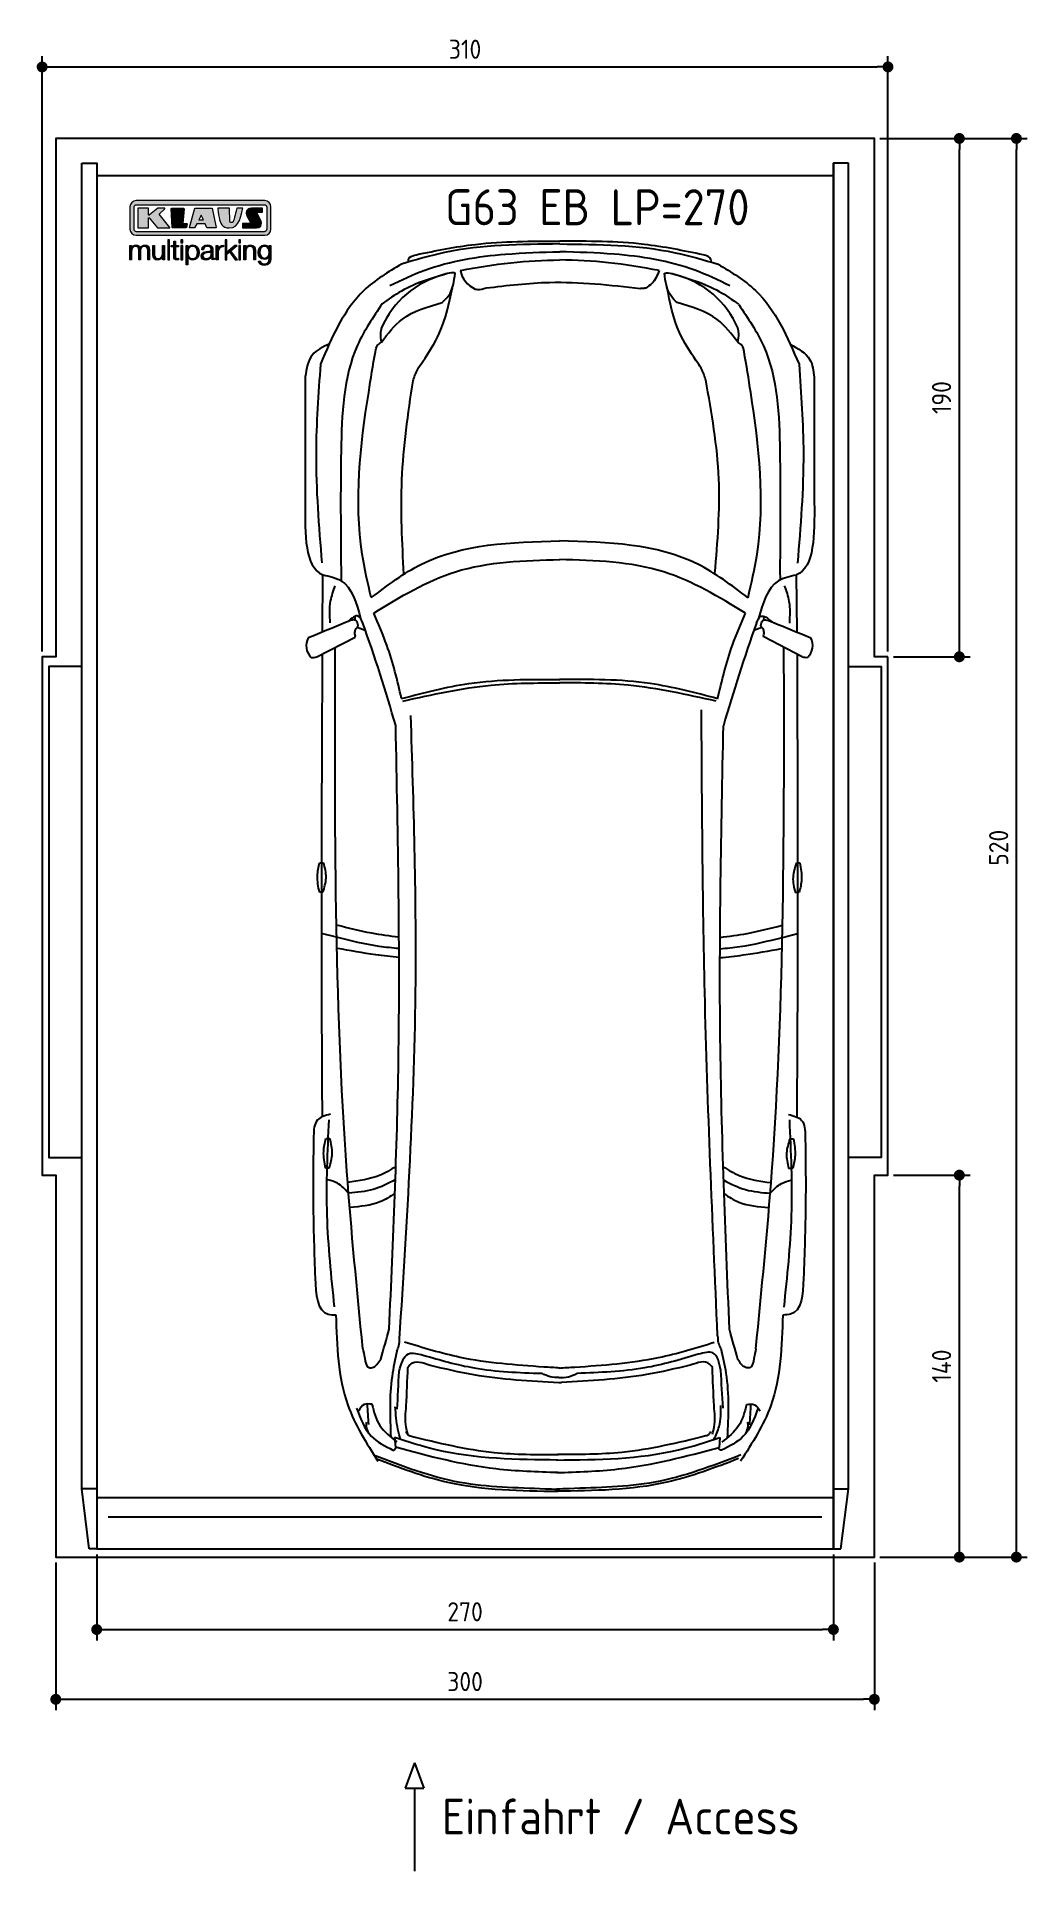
# Model space of a CAD drawing. Header units: millimetres. Extents: x -20 to 3611, y -1152 to 5573.
import ezdxf

# ---------------------------------------------------------------- set-up
doc = ezdxf.new("R2010")
doc.units = ezdxf.units.MM
for name, color, linetype in [('4', 3, 'Continuous'), ('5', 3, 'Continuous'), ('Car', 10, 'Continuous'), ('Logo', 7, 'Continuous')]:
    doc.layers.add(name, color=color, linetype=linetype)
doc.styles.get("Standard").update_dxf_attribs({"font": 'ISOCP.SHX'})
doc.dimstyles.new('GEN-ISO', dxfattribs={"dimscale": 20, "dimtxt": 3.5, "dimasz": 2, "dimexe": 2, "dimexo": 1, "dimgap": 1.5, "dimtad": 1, "dimdec": 1, "dimdsep": 46, "dimtxsty": 'Standard', "dimblk": 'PUNKT', "dimcen": 2, "dimclrd": 256, "dimclre": 256, "dimclrt": 2, "dimadec": 0, "dimazin": 0, "dimtp": 0.1, "dimtm": 0.1, "dimtfac": 0.71, "dimtdec": 1, "dimtmove": 2, "dimatfit": 3, "dimldrblk": 'PUNKT', "dimfxl": 0, "dimtolj": 1, "dimarcsym": 0})

msp = doc.modelspace()

# ---------------------------------------------------------------- texts
for s, height, p in [('G63 EB LP=270', 132, (1476.64, 4881.86)), ('Einfahrt / Access', 131.25, (1465.34, -1016.67))]:
    msp.add_text(s, height=height).set_placement(p)

# ---------------------------------------------------------------- blocks, each defined once
blk = doc.blocks.new('PUNKT')
at = {"layer": '4', "color": 0, "linetype": 'ByBlock'}
blk.add_line((-0.5, 0), (-1, 0), dxfattribs=at)
at = {"layer": '4', "color": 0, "linetype": 'ByBlock', "const_width": 0.5}
blk.add_lwpolyline([(-0.25, 0, 1), (0.25, 0, 1)], format="xyb", close=True, dxfattribs=at)
blk = doc.blocks.new('*D3')
at = {"layer": '5', "lineweight": -2}
for p, q in [((0, 3320), (0, 5502.1)), ((40, 5462.1), (3060, 5462.1)), ((3100, 3320), (3100, 5502.1))]:
    blk.add_line(p, q, dxfattribs=at)
at = {"layer": 'DEFPOINTS', "color": 0}
for p in [(3100, 5462.1), (0, 3300), (3100, 3300)]:
    blk.add_point(p, dxfattribs=at)
at = {"layer": '5', "lineweight": -2, "xscale": 40, "yscale": 40, "zscale": 40, "rotation": 180}
blk.add_blockref('PUNKT', (0, 5462.1), dxfattribs=at)
at = {"layer": '5', "lineweight": -2, "xscale": 40, "yscale": 40, "zscale": 40}
blk.add_blockref('PUNKT', (3100, 5462.1), dxfattribs=at)
at = {"layer": '5', "color": 2, "insert": (1550, 5527.1), "char_height": 70, "attachment_point": 5}
blk.add_mtext('310', dxfattribs=at)
blk = doc.blocks.new('*D4')
at = {"layer": '5', "lineweight": -2}
for p, q in [((3070, 5200), (3401.5, 5200)), ((3361.5, 3340), (3361.5, 5160)), ((3120, 3300), (3401.5, 3300))]:
    blk.add_line(p, q, dxfattribs=at)
at = {"layer": 'DEFPOINTS', "color": 0}
for p in [(3050, 5200), (3361.5, 5200), (3100, 3300)]:
    blk.add_point(p, dxfattribs=at)
at = {"layer": '5', "lineweight": -2, "xscale": 40, "yscale": 40, "zscale": 40}
for p, rotation in [((3361.5, 5200), 90), ((3361.5, 3300), 270)]:
    blk.add_blockref('PUNKT', p, dxfattribs=dict(at, rotation=rotation))
at = {"layer": '5', "color": 2, "insert": (3296.5, 4250), "char_height": 70, "attachment_point": 5, "rotation": 90}
blk.add_mtext('190', dxfattribs=at)
blk = doc.blocks.new('*D5')
at = {"layer": '5', "lineweight": -2}
for p, q in [((3120, 5200), (3610.6, 5200)), ((3570.6, 40), (3570.6, 5160)), ((3070, 0), (3610.6, 0))]:
    blk.add_line(p, q, dxfattribs=at)
at = {"layer": 'DEFPOINTS', "color": 0}
for p in [(3100, 5200), (3570.6, 5200), (3050, 0)]:
    blk.add_point(p, dxfattribs=at)
at = {"layer": '5', "lineweight": -2, "xscale": 40, "yscale": 40, "zscale": 40}
for p, rotation in [((3570.6, 5200), 90), ((3570.6, 0), 270)]:
    blk.add_blockref('PUNKT', p, dxfattribs=dict(at, rotation=rotation))
at = {"layer": '5', "color": 2, "insert": (3505.6, 2600), "char_height": 70, "attachment_point": 5, "rotation": 90}
blk.add_mtext('\\A1;520', dxfattribs=at)
blk = doc.blocks.new('*D6')
at = {"layer": '5', "lineweight": -2}
for p, q in [((3120, 1400), (3401.5, 1400)), ((3361.5, 40), (3361.5, 1360)), ((3070, 0), (3401.5, 0))]:
    blk.add_line(p, q, dxfattribs=at)
at = {"layer": 'DEFPOINTS', "color": 0}
for p in [(3100, 1400), (3361.5, 1400), (3050, 0)]:
    blk.add_point(p, dxfattribs=at)
at = {"layer": '5', "lineweight": -2, "xscale": 40, "yscale": 40, "zscale": 40}
for p, rotation in [((3361.5, 1400), 90), ((3361.5, 0), 270)]:
    blk.add_blockref('PUNKT', p, dxfattribs=dict(at, rotation=rotation))
at = {"layer": '5', "color": 2, "insert": (3296.5, 700), "char_height": 70, "attachment_point": 5, "rotation": 90}
blk.add_mtext('\\A1;140', dxfattribs=at)
blk = doc.blocks.new('*D7')
at = {"layer": '5', "lineweight": -2}
for p, q in [((50, -20), (50, -561.3)), ((3050, -20), (3050, -561.3)), ((90, -521.3), (3010, -521.3))]:
    blk.add_line(p, q, dxfattribs=at)
at = {"layer": 'DEFPOINTS', "color": 0}
for p in [(50, 0), (3050, 0), (3050, -521.3)]:
    blk.add_point(p, dxfattribs=at)
at = {"layer": '5', "lineweight": -2, "xscale": 40, "yscale": 40, "zscale": 40, "rotation": 180}
blk.add_blockref('PUNKT', (50, -521.3), dxfattribs=at)
at = {"layer": '5', "lineweight": -2, "xscale": 40, "yscale": 40, "zscale": 40}
blk.add_blockref('PUNKT', (3050, -521.3), dxfattribs=at)
at = {"layer": '5', "color": 2, "insert": (1550, -456.3), "char_height": 70, "attachment_point": 5}
blk.add_mtext('300', dxfattribs=at)
blk = doc.blocks.new('*D8')
at = {"layer": '5', "lineweight": -2}
for p, q in [((200, 10), (200, -305.5)), ((2900, 10), (2900, -305.5)), ((240, -265.5), (2860, -265.5))]:
    blk.add_line(p, q, dxfattribs=at)
at = {"layer": 'DEFPOINTS', "color": 0}
for p in [(200, 30), (2900, 30), (2900, -265.5)]:
    blk.add_point(p, dxfattribs=at)
at = {"layer": '5', "lineweight": -2, "xscale": 40, "yscale": 40, "zscale": 40, "rotation": 180}
blk.add_blockref('PUNKT', (200, -265.5), dxfattribs=at)
at = {"layer": '5', "lineweight": -2, "xscale": 40, "yscale": 40, "zscale": 40}
blk.add_blockref('PUNKT', (2900, -265.5), dxfattribs=at)
at = {"layer": '5', "color": 2, "insert": (1550, -200.5), "char_height": 70, "attachment_point": 5}
blk.add_mtext('270', dxfattribs=at)
blk = doc.blocks.new('KLAUS')
at = {"layer": 'Logo'}
h = blk.add_hatch(color=8, dxfattribs=at)
h.dxf.hatch_style = 2
edge = h.paths.add_edge_path()
edge.add_spline(control_points=[(3.6, 29.09), (2.88, 29.09), (2.3, 28.51), (2.3, 27.8), (2.3, 27.8), (2.3, 16.11), (2.3, 16.11), (2.3, 15.39), (2.88, 14.81), (3.6, 14.81), (3.6, 14.81), (71.16, 14.81), (71.16, 14.81), (71.88, 14.81), (72.46, 15.39), (72.46, 16.11), (72.46, 16.11), (72.46, 27.8), (72.46, 27.8), (72.46, 28.51), (71.88, 29.09), (71.16, 29.09), (71.16, 29.09), (3.6, 29.09), (3.6, 29.09), (3.6, 29.09), (3.6, 29.09), (3.6, 29.09)], knot_values=[0, 0, 0, 0, 1, 1, 1, 2, 2, 2, 3, 3, 3, 4, 4, 4, 5, 5, 5, 6, 6, 6, 7, 7, 7, 8, 8, 8, 9, 9, 9, 9], degree=3, periodic=0)
edge = h.paths.add_edge_path()
edge.add_spline(control_points=[(3.35, 31.23), (3.35, 31.23), (71.47, 31.23), (71.47, 31.23), (73.26, 31.23), (74.71, 29.77), (74.71, 27.99), (74.71, 27.99), (74.71, 16.17), (74.71, 16.17), (74.71, 14.38), (73.26, 12.93), (71.47, 12.93), (71.47, 12.93), (3.35, 12.93), (3.35, 12.93), (1.56, 12.93), (0.11, 14.38), (0.11, 16.17), (0.11, 16.17), (0.11, 27.99), (0.11, 27.99), (0.11, 29.77), (1.56, 31.23), (3.35, 31.23), (3.35, 31.23), (3.35, 31.23), (3.35, 31.23)], knot_values=[0, 0, 0, 0, 1, 1, 1, 2, 2, 2, 3, 3, 3, 4, 4, 4, 5, 5, 5, 6, 6, 6, 7, 7, 7, 8, 8, 8, 9, 9, 9, 9], degree=3, periodic=0)
h = blk.add_hatch(color=8, dxfattribs=at)
h.dxf.hatch_style = 2
edge = h.paths.add_edge_path()
edge.add_spline(control_points=[(4.5, 27.33), (4.5, 27.33), (9.7, 27.33), (9.7, 27.33), (9.84, 27.33), (9.96, 27.22), (9.96, 27.08), (9.96, 27.08), (9.96, 23.69), (9.96, 23.69), (9.96, 23.69), (9.94, 23.64), (10.04, 23.59), (10.14, 23.53), (10.2, 23.57), (10.2, 23.57), (10.2, 23.57), (10.51, 23.75), (10.51, 23.75), (10.51, 23.75), (14.94, 27.33), (14.94, 27.33), (14.94, 27.33), (18.41, 27.33), (18.41, 27.33), (18.41, 27.33), (18.49, 27.33), (18.56, 27.2), (18.65, 27.04), (18.53, 26.91), (18.53, 26.91), (18.53, 26.91), (15.49, 24.11), (15.49, 24.11), (15.49, 24.11), (21.14, 17.06), (21.14, 17.06), (21.14, 17.06), (21.13, 16.91), (21.13, 16.91), (21.08, 16.84), (20.99, 16.82), (20.99, 16.82), (20.99, 16.82), (14.7, 16.82), (14.7, 16.82), (14.7, 16.82), (10.26, 22.17), (10.26, 22.17), (10.26, 22.17), (10.19, 22.24), (10.08, 22.21), (9.97, 22.18), (9.96, 22.11), (9.96, 22.11), (9.96, 22.11), (9.96, 17.08), (9.96, 17.08), (9.96, 16.94), (9.84, 16.82), (9.7, 16.82), (9.7, 16.82), (4.5, 16.82), (4.5, 16.82), (4.36, 16.82), (4.25, 16.94), (4.25, 17.08), (4.25, 17.08), (4.25, 27.08), (4.25, 27.08), (4.25, 27.22), (4.36, 27.33), (4.5, 27.33), (4.5, 27.33), (4.5, 27.33), (4.5, 27.33)], knot_values=[0, 0, 0, 0, 1, 1, 1, 2, 2, 2, 3, 3, 3, 4, 4, 4, 5, 5, 5, 6, 6, 6, 7, 7, 7, 8, 8, 8, 9, 9, 9, 10, 10, 10, 11, 11, 11, 12, 12, 12, 13, 13, 13, 14, 14, 14, 15, 15, 15, 16, 16, 16, 17, 17, 17, 18, 18, 18, 19, 19, 19, 20, 20, 20, 21, 21, 21, 22, 22, 22, 23, 23, 23, 24, 24, 24, 25, 25, 25, 25], degree=3, periodic=0)
h = blk.add_hatch(color=8, dxfattribs=at)
h.dxf.hatch_style = 2
h.paths.add_polyline_path([(22.42, 17.06), (21.97, 27.15), (22.24, 27.33), (28.55, 27.33), (28.86, 26.97), (28.01, 19.08), (30.26, 19.07), (30.44, 18.95), (30.08, 16.95), (29.49, 16.82), (22.6, 16.82)])
h = blk.add_hatch(color=8, dxfattribs=at)
h.paths.add_polyline_path([(36.52, 21.01), (38.93, 21.01), (37.87, 23.57)])
h.paths.add_polyline_path([(34.52, 27.33), (43.65, 27.33), (45.76, 16.94), (45.57, 16.82), (40.83, 16.82), (39.89, 18.95), (35.42, 18.95), (34.27, 16.82), (31.78, 16.82), (31.66, 17)])
h = blk.add_hatch(color=8, dxfattribs=at)
h.dxf.hatch_style = 2
edge = h.paths.add_edge_path()
edge.add_spline(control_points=[(52.69, 27.32), (52.69, 27.32), (52.88, 20.14), (52.88, 20.14), (53.01, 19.89), (53.2, 19.77), (53.43, 19.71), (53.91, 19.59), (54.43, 19.57), (54.64, 20.03), (55.23, 21.34), (56.27, 25.45), (56.6, 27.33), (56.6, 27.33), (59.77, 27.33), (59.77, 27.33), (58.77, 23.9), (58.56, 16.82), (52.63, 16.76), (48.72, 16.72), (48.01, 19.35), (47.27, 22.24), (46.89, 23.68), (46.54, 27.33), (46.54, 27.33), (46.54, 27.33), (52.69, 27.32), (52.69, 27.32), (52.69, 27.32), (52.69, 27.32), (52.69, 27.32)], knot_values=[0, 0, 0, 0, 1, 1, 1, 2, 2, 2, 3, 3, 3, 4, 4, 4, 5, 5, 5, 6, 6, 6, 7, 7, 7, 8, 8, 8, 9, 9, 9, 10, 10, 10, 10], degree=3, periodic=0)
h = blk.add_hatch(color=8, dxfattribs=at)
h.dxf.hatch_style = 2
edge = h.paths.add_edge_path()
edge.add_spline(control_points=[(64.46, 27.33), (64.46, 27.33), (70.31, 27.33), (70.31, 27.33), (70.31, 26.52), (70.31, 26.02), (70.31, 25.12), (70.31, 25.12), (67.3, 25.12), (67.3, 25.12), (67.24, 25.04), (67.25, 25.11), (67.25, 24.91), (67.25, 24.88), (69.73, 20.38), (69.73, 19.57), (69.73, 16.4), (67.22, 16.81), (65.9, 16.82), (65.9, 16.82), (59.59, 16.82), (59.59, 16.82), (59.59, 17.76), (59.59, 18.23), (59.59, 19.14), (59.59, 19.14), (63.75, 19.14), (63.75, 19.14), (63.82, 19.22), (63.81, 19.11), (63.81, 19.31), (63.81, 20.32), (61.58, 23.06), (61.58, 24.63), (61.58, 26.33), (62.83, 27.34), (64.46, 27.33), (64.46, 27.33), (64.46, 27.33), (64.46, 27.33)], knot_values=[0, 0, 0, 0, 1, 1, 1, 2, 2, 2, 3, 3, 3, 4, 4, 4, 5, 5, 5, 6, 6, 6, 7, 7, 7, 8, 8, 8, 9, 9, 9, 10, 10, 10, 11, 11, 11, 12, 12, 12, 13, 13, 13, 13], degree=3, periodic=0)
h = blk.add_hatch(color=30, dxfattribs=at)
h.dxf.hatch_style = 2
h.paths.add_polyline_path([(20.07, 0), (20.99, 0), (20.99, 10.45), (20.07, 10.45)])
h = blk.add_hatch(color=30, dxfattribs=at)
h.dxf.hatch_style = 2
edge = h.paths.add_edge_path()
edge.add_spline(control_points=[(24.22, 9.82), (24.22, 9.82), (23.3, 9.82), (23.3, 9.82), (23.3, 9.82), (23.3, 7.55), (23.3, 7.55), (23.3, 7.55), (21.98, 7.55), (21.98, 7.55), (21.98, 7.55), (21.98, 6.78), (21.98, 6.78), (21.98, 6.78), (23.3, 6.78), (23.3, 6.78), (23.3, 6.78), (23.3, 1.61), (23.3, 1.61), (23.28, 0.32), (23.71, -0.09), (24.94, -0.09), (25.22, -0.09), (25.48, -0.06), (25.76, -0.06), (25.76, -0.06), (25.76, 0.73), (25.76, 0.73), (25.5, 0.7), (25.23, 0.69), (24.97, 0.69), (24.31, 0.73), (24.22, 1.08), (24.22, 1.68), (24.22, 1.68), (24.22, 6.78), (24.22, 6.78), (24.22, 6.78), (25.76, 6.78), (25.76, 6.78), (25.76, 6.78), (25.76, 7.55), (25.76, 7.55), (25.76, 7.55), (24.22, 7.55), (24.22, 7.55), (24.22, 7.55), (24.22, 9.82), (24.22, 9.82), (24.22, 9.82), (24.22, 9.82), (24.22, 9.82)], knot_values=[0, 0, 0, 0, 1, 1, 1, 2, 2, 2, 3, 3, 3, 4, 4, 4, 5, 5, 5, 6, 6, 6, 7, 7, 7, 8, 8, 8, 9, 9, 9, 10, 10, 10, 11, 11, 11, 12, 12, 12, 13, 13, 13, 14, 14, 14, 15, 15, 15, 16, 16, 16, 17, 17, 17, 17], degree=3, periodic=0)
h = blk.add_hatch(color=30, dxfattribs=at)
h.paths.add_polyline_path([(27.1, 0), (28.03, 0), (28.03, 7.55), (27.1, 7.55)])
h.paths.add_polyline_path([(27.1, 8.98), (28.03, 8.98), (28.03, 10.45), (27.1, 10.45)])
h = blk.add_hatch(color=30, dxfattribs=at)
h.dxf.hatch_style = 2
h.paths.add_polyline_path([(50.4, 0), (51.32, 0), (51.32, 2.87), (52.82, 4.11), (55.8, 0), (56.96, 0), (53.52, 4.76), (56.74, 7.55), (55.51, 7.55), (51.32, 3.89), (51.32, 10.45), (50.4, 10.45)])
h = blk.add_hatch(color=30, dxfattribs=at)
h.paths.add_polyline_path([(57.74, 0), (58.66, 0), (58.66, 7.55), (57.74, 7.55)])
h.paths.add_polyline_path([(57.74, 8.98), (58.66, 8.98), (58.66, 10.45), (57.74, 10.45)])
h = blk.add_hatch(color=30, dxfattribs=at)
h.dxf.hatch_style = 2
edge = h.paths.add_edge_path()
edge.add_spline(control_points=[(0, 0), (0, 0), (0.92, 0), (0.92, 0), (0.92, 0), (0.92, 4.22), (0.92, 4.22), (0.94, 5.8), (1.58, 7), (3.18, 7), (4.35, 7), (4.77, 6.15), (4.76, 5.12), (4.76, 5.12), (4.76, 0), (4.76, 0), (4.76, 0), (5.68, 0), (5.68, 0), (5.68, 0), (5.68, 4.27), (5.68, 4.27), (5.68, 5.68), (6.14, 7), (7.73, 7), (9.05, 7), (9.52, 6.32), (9.52, 5.08), (9.52, 5.08), (9.52, 0), (9.52, 0), (9.52, 0), (10.44, 0), (10.44, 0), (10.44, 0), (10.44, 5.12), (10.44, 5.12), (10.44, 6.91), (9.59, 7.77), (7.94, 7.77), (6.94, 7.77), (5.99, 7.29), (5.54, 6.3), (5.26, 7.29), (4.36, 7.77), (3.37, 7.77), (2.17, 7.77), (1.38, 7.19), (0.89, 6.28), (0.89, 6.28), (0.85, 6.28), (0.85, 6.28), (0.85, 6.28), (0.85, 7.55), (0.85, 7.55), (0.85, 7.55), (0, 7.55), (0, 7.55), (0, 7.55), (0, 0), (0, 0), (0, 0), (0, 0), (0, 0)], knot_values=[0, 0, 0, 0, 1, 1, 1, 2, 2, 2, 3, 3, 3, 4, 4, 4, 5, 5, 5, 6, 6, 6, 7, 7, 7, 8, 8, 8, 9, 9, 9, 10, 10, 10, 11, 11, 11, 12, 12, 12, 13, 13, 13, 14, 14, 14, 15, 15, 15, 16, 16, 16, 17, 17, 17, 18, 18, 18, 19, 19, 19, 20, 20, 20, 21, 21, 21, 21], degree=3, periodic=0)
h = blk.add_hatch(color=30, dxfattribs=at)
h.dxf.hatch_style = 2
edge = h.paths.add_edge_path()
edge.add_spline(control_points=[(18.31, 7.55), (18.31, 7.55), (17.39, 7.55), (17.39, 7.55), (17.39, 7.55), (17.39, 3.59), (17.39, 3.59), (17.39, 2.05), (16.7, 0.56), (15.12, 0.56), (13.66, 0.56), (13.15, 1.27), (13.1, 2.64), (13.1, 2.64), (13.1, 7.55), (13.1, 7.55), (13.1, 7.55), (12.18, 7.55), (12.18, 7.55), (12.18, 7.55), (12.18, 2.65), (12.18, 2.65), (12.18, 0.89), (12.93, -0.22), (14.83, -0.22), (15.96, -0.22), (16.95, 0.35), (17.44, 1.36), (17.44, 1.36), (17.47, 1.36), (17.47, 1.36), (17.47, 1.36), (17.47, 0), (17.47, 0), (17.47, 0), (18.31, 0), (18.31, 0), (18.31, 0), (18.31, 7.55), (18.31, 7.55), (18.31, 7.55), (18.31, 7.55), (18.31, 7.55)], knot_values=[0, 0, 0, 0, 1, 1, 1, 2, 2, 2, 3, 3, 3, 4, 4, 4, 5, 5, 5, 6, 6, 6, 7, 7, 7, 8, 8, 8, 9, 9, 9, 10, 10, 10, 11, 11, 11, 12, 12, 12, 13, 13, 13, 14, 14, 14, 14], degree=3, periodic=0)
h = blk.add_hatch(color=30, dxfattribs=at)
edge = h.paths.add_edge_path()
edge.add_spline(control_points=[(35.84, 3.78), (35.84, 2.21), (35.12, 0.56), (33.37, 0.56), (31.4, 0.56), (30.72, 2.21), (30.72, 3.78), (30.72, 5.49), (31.33, 7), (33.37, 7), (35.12, 7), (35.84, 5.34), (35.84, 3.78), (35.84, 3.78), (35.84, 3.78), (35.84, 3.78)], knot_values=[0, 0, 0, 0, 1, 1, 1, 2, 2, 2, 3, 3, 3, 4, 4, 4, 5, 5, 5, 5], degree=3, periodic=0)
edge = h.paths.add_edge_path()
edge.add_spline(control_points=[(29.79, -2.8), (29.79, -2.8), (30.72, -2.8), (30.72, -2.8), (30.72, -2.8), (30.72, 1.43), (30.72, 1.43), (30.72, 1.43), (30.74, 1.43), (30.74, 1.43), (31.14, 0.35), (32.24, -0.22), (33.37, -0.22), (35.66, -0.22), (36.76, 1.64), (36.76, 3.78), (36.76, 5.91), (35.66, 7.77), (33.37, 7.77), (32.15, 7.77), (31.1, 7.14), (30.67, 6.12), (30.67, 6.12), (30.64, 6.12), (30.64, 6.12), (30.64, 6.12), (30.64, 7.55), (30.64, 7.55), (30.64, 7.55), (29.79, 7.55), (29.79, 7.55), (29.79, 7.55), (29.79, -2.8), (29.79, -2.8), (29.79, -2.8), (29.79, -2.8), (29.79, -2.8)], knot_values=[0, 0, 0, 0, 1, 1, 1, 2, 2, 2, 3, 3, 3, 4, 4, 4, 5, 5, 5, 6, 6, 6, 7, 7, 7, 8, 8, 8, 9, 9, 9, 10, 10, 10, 11, 11, 11, 12, 12, 12, 12], degree=3, periodic=0)
h = blk.add_hatch(color=30, dxfattribs=at)
edge = h.paths.add_edge_path()
edge.add_spline(control_points=[(43.03, 2.93), (43.04, 1.45), (41.8, 0.56), (40.39, 0.56), (39.53, 0.56), (38.71, 1.13), (38.71, 2.05), (38.71, 3.53), (40.66, 3.51), (42.22, 3.79), (42.47, 3.84), (42.88, 3.91), (43, 4.13), (43, 4.13), (43.03, 4.13), (43.03, 4.13), (43.03, 4.13), (43.03, 2.93), (43.03, 2.93), (43.03, 2.93), (43.03, 2.93), (43.03, 2.93)], knot_values=[0, 0, 0, 0, 1, 1, 1, 2, 2, 2, 3, 3, 3, 4, 4, 4, 5, 5, 5, 6, 6, 6, 7, 7, 7, 7], degree=3, periodic=0)
edge = h.paths.add_edge_path()
edge.add_spline(control_points=[(39.03, 5.24), (39.06, 6.47), (39.91, 7), (41.05, 7), (42.14, 7), (43.03, 6.69), (43.03, 5.45), (43.03, 4.61), (42.6, 4.51), (41.84, 4.42), (39.85, 4.19), (37.79, 4.11), (37.79, 1.99), (37.79, 0.47), (38.93, -0.22), (40.32, -0.22), (41.77, -0.22), (42.43, 0.34), (43.07, 1.32), (43.07, 1.32), (43.1, 1.32), (43.1, 1.32), (43.1, 0.53), (43.25, 0), (44.19, 0), (44.43, 0), (44.58, 0.01), (44.79, 0.06), (44.79, 0.06), (44.79, 0.83), (44.79, 0.83), (44.71, 0.81), (44.6, 0.78), (44.49, 0.78), (44.13, 0.78), (43.95, 0.98), (43.95, 1.33), (43.95, 1.33), (43.95, 5.34), (43.95, 5.34), (43.95, 7.36), (42.5, 7.77), (41.17, 7.77), (39.44, 7.77), (38.2, 7.01), (38.11, 5.24), (38.11, 5.24), (39.03, 5.24), (39.03, 5.24), (39.03, 5.24), (39.03, 5.24), (39.03, 5.24)], knot_values=[0, 0, 0, 0, 1, 1, 1, 2, 2, 2, 3, 3, 3, 4, 4, 4, 5, 5, 5, 6, 6, 6, 7, 7, 7, 8, 8, 8, 9, 9, 9, 10, 10, 10, 11, 11, 11, 12, 12, 12, 13, 13, 13, 14, 14, 14, 15, 15, 15, 16, 16, 16, 17, 17, 17, 17], degree=3, periodic=0)
h = blk.add_hatch(color=30, dxfattribs=at)
h.dxf.hatch_style = 2
edge = h.paths.add_edge_path()
edge.add_spline(control_points=[(45.79, 0), (45.79, 0), (46.71, 0), (46.71, 0), (46.71, 0), (46.71, 4.03), (46.71, 4.03), (46.71, 5.59), (47.85, 6.82), (49.52, 6.73), (49.52, 6.73), (49.52, 7.66), (49.52, 7.66), (48.16, 7.72), (47.14, 7), (46.67, 5.78), (46.67, 5.78), (46.64, 5.78), (46.64, 5.78), (46.64, 5.78), (46.64, 7.55), (46.64, 7.55), (46.64, 7.55), (45.79, 7.55), (45.79, 7.55), (45.79, 7.55), (45.79, 0), (45.79, 0), (45.79, 0), (45.79, 0), (45.79, 0)], knot_values=[0, 0, 0, 0, 1, 1, 1, 2, 2, 2, 3, 3, 3, 4, 4, 4, 5, 5, 5, 6, 6, 6, 7, 7, 7, 8, 8, 8, 9, 9, 9, 10, 10, 10, 10], degree=3, periodic=0)
h = blk.add_hatch(color=30, dxfattribs=at)
h.dxf.hatch_style = 2
edge = h.paths.add_edge_path()
edge.add_spline(control_points=[(60.41, 0), (60.41, 0), (61.33, 0), (61.33, 0), (61.33, 0), (61.33, 4.41), (61.33, 4.41), (61.36, 5.89), (62.24, 7), (63.7, 7), (65.2, 7), (65.62, 6.02), (65.62, 4.71), (65.62, 4.71), (65.62, 0), (65.62, 0), (65.62, 0), (66.54, 0), (66.54, 0), (66.54, 0), (66.54, 4.86), (66.54, 4.86), (66.54, 6.66), (65.9, 7.77), (63.78, 7.77), (62.71, 7.77), (61.7, 7.16), (61.36, 6.25), (61.36, 6.25), (61.33, 6.25), (61.33, 6.25), (61.33, 6.25), (61.33, 7.55), (61.33, 7.55), (61.33, 7.55), (60.41, 7.55), (60.41, 7.55), (60.41, 7.55), (60.41, 0), (60.41, 0), (60.41, 0), (60.41, 0), (60.41, 0)], knot_values=[0, 0, 0, 0, 1, 1, 1, 2, 2, 2, 3, 3, 3, 4, 4, 4, 5, 5, 5, 6, 6, 6, 7, 7, 7, 8, 8, 8, 9, 9, 9, 10, 10, 10, 11, 11, 11, 12, 12, 12, 13, 13, 13, 14, 14, 14, 14], degree=3, periodic=0)
h = blk.add_hatch(color=30, dxfattribs=at)
edge = h.paths.add_edge_path()
edge.add_spline(control_points=[(71.32, 0.86), (69.62, 0.86), (68.83, 2.34), (68.83, 3.86), (68.83, 5.43), (69.56, 7), (71.32, 7), (73.06, 7), (73.75, 5.34), (73.75, 3.86), (73.75, 2.33), (72.91, 0.86), (71.32, 0.86), (71.32, 0.86), (71.32, 0.86), (71.32, 0.86)], knot_values=[0, 0, 0, 0, 1, 1, 1, 2, 2, 2, 3, 3, 3, 4, 4, 4, 5, 5, 5, 5], degree=3, periodic=0)
edge = h.paths.add_edge_path()
edge.add_spline(control_points=[(74.67, 7.55), (74.67, 7.55), (73.75, 7.55), (73.75, 7.55), (73.75, 7.55), (73.75, 6.25), (73.75, 6.25), (73.75, 6.25), (73.72, 6.25), (73.72, 6.25), (73.35, 7.09), (72.41, 7.77), (71.32, 7.77), (69.13, 7.77), (67.9, 6.05), (67.9, 3.97), (67.9, 1.82), (68.9, 0.09), (71.32, 0.09), (72.4, 0.09), (73.29, 0.72), (73.72, 1.64), (73.72, 1.64), (73.75, 1.64), (73.75, 1.64), (73.75, 1.64), (73.75, 0.61), (73.75, 0.61), (73.75, -1.23), (73.01, -2.24), (71.32, -2.24), (70.29, -2.24), (69.31, -1.85), (69.1, -0.73), (69.1, -0.73), (68.18, -0.73), (68.18, -0.73), (68.31, -2.34), (69.81, -3.02), (71.32, -3.02), (73.79, -3.02), (74.65, -1.64), (74.67, 0.61), (74.67, 0.61), (74.67, 7.55), (74.67, 7.55), (74.67, 7.55), (74.67, 7.55), (74.67, 7.55)], knot_values=[0, 0, 0, 0, 1, 1, 1, 2, 2, 2, 3, 3, 3, 4, 4, 4, 5, 5, 5, 6, 6, 6, 7, 7, 7, 8, 8, 8, 9, 9, 9, 10, 10, 10, 11, 11, 11, 12, 12, 12, 13, 13, 13, 14, 14, 14, 15, 15, 15, 16, 16, 16, 16], degree=3, periodic=0)
at = {"layer": 'Logo', "lineweight": 0}
for points in [[(22.42, 17.06), (21.97, 27.15), (22.24, 27.33), (28.55, 27.33), (28.86, 26.97), (28.01, 19.08), (30.26, 19.07), (30.44, 18.95), (30.08, 16.95), (29.49, 16.82), (22.6, 16.82), (22.42, 17.06), (22.42, 17.06)], [(34.52, 27.33), (43.65, 27.33), (45.76, 16.94), (45.57, 16.82), (40.83, 16.82), (39.89, 18.95), (35.42, 18.95), (34.27, 16.82), (31.78, 16.82), (31.66, 17), (34.52, 27.33), (34.52, 27.33)], [(36.52, 21.01), (38.93, 21.01), (37.87, 23.57), (36.52, 21.01), (36.52, 21.01)], [(20.07, 0), (20.99, 0), (20.99, 10.45), (20.07, 10.45), (20.07, 0), (20.07, 0)], [(27.1, 8.98), (28.03, 8.98), (28.03, 10.45), (27.1, 10.45), (27.1, 8.98), (27.1, 8.98)], [(50.4, 0), (51.32, 0), (51.32, 2.87), (52.82, 4.11), (55.8, 0), (56.96, 0), (53.52, 4.76), (56.74, 7.55), (55.51, 7.55), (51.32, 3.89), (51.32, 10.45), (50.4, 10.45), (50.4, 0), (50.4, 0)], [(57.74, 8.98), (58.66, 8.98), (58.66, 10.45), (57.74, 10.45), (57.74, 8.98), (57.74, 8.98)], [(27.1, 0), (28.03, 0), (28.03, 7.55), (27.1, 7.55), (27.1, 0), (27.1, 0)], [(57.74, 0), (58.66, 0), (58.66, 7.55), (57.74, 7.55), (57.74, 0), (57.74, 0)]]:
    blk.add_lwpolyline(points, dxfattribs=at)
for points, knots in [([(3.35, 31.23), (3.35, 31.23), (71.47, 31.23), (71.47, 31.23), (73.26, 31.23), (74.71, 29.77), (74.71, 27.99), (74.71, 27.99), (74.71, 16.17), (74.71, 16.17), (74.71, 14.38), (73.26, 12.93), (71.47, 12.93), (71.47, 12.93), (3.35, 12.93), (3.35, 12.93), (1.56, 12.93), (0.11, 14.38), (0.11, 16.17), (0.11, 16.17), (0.11, 27.99), (0.11, 27.99), (0.11, 29.77), (1.56, 31.23), (3.35, 31.23), (3.35, 31.23), (3.35, 31.23), (3.35, 31.23)], [0, 0, 0, 0, 1, 1, 1, 2, 2, 2, 3, 3, 3, 4, 4, 4, 5, 5, 5, 6, 6, 6, 7, 7, 7, 8, 8, 8, 9, 9, 9, 9]), ([(3.6, 29.09), (2.88, 29.09), (2.3, 28.51), (2.3, 27.8), (2.3, 27.8), (2.3, 16.11), (2.3, 16.11), (2.3, 15.39), (2.88, 14.81), (3.6, 14.81), (3.6, 14.81), (71.16, 14.81), (71.16, 14.81), (71.88, 14.81), (72.46, 15.39), (72.46, 16.11), (72.46, 16.11), (72.46, 27.8), (72.46, 27.8), (72.46, 28.51), (71.88, 29.09), (71.16, 29.09), (71.16, 29.09), (3.6, 29.09), (3.6, 29.09), (3.6, 29.09), (3.6, 29.09), (3.6, 29.09)], [0, 0, 0, 0, 1, 1, 1, 2, 2, 2, 3, 3, 3, 4, 4, 4, 5, 5, 5, 6, 6, 6, 7, 7, 7, 8, 8, 8, 9, 9, 9, 9]), ([(4.5, 27.33), (4.5, 27.33), (9.7, 27.33), (9.7, 27.33), (9.84, 27.33), (9.96, 27.22), (9.96, 27.08), (9.96, 27.08), (9.96, 23.69), (9.96, 23.69), (9.96, 23.69), (9.94, 23.64), (10.04, 23.59), (10.14, 23.53), (10.2, 23.57), (10.2, 23.57), (10.2, 23.57), (10.51, 23.75), (10.51, 23.75), (10.51, 23.75), (14.94, 27.33), (14.94, 27.33), (14.94, 27.33), (18.41, 27.33), (18.41, 27.33), (18.41, 27.33), (18.49, 27.33), (18.56, 27.2), (18.65, 27.04), (18.53, 26.91), (18.53, 26.91), (18.53, 26.91), (15.49, 24.11), (15.49, 24.11), (15.49, 24.11), (21.14, 17.06), (21.14, 17.06), (21.14, 17.06), (21.13, 16.91), (21.13, 16.91), (21.08, 16.84), (20.99, 16.82), (20.99, 16.82), (20.99, 16.82), (14.7, 16.82), (14.7, 16.82), (14.7, 16.82), (10.26, 22.17), (10.26, 22.17), (10.26, 22.17), (10.19, 22.24), (10.08, 22.21), (9.97, 22.18), (9.96, 22.11), (9.96, 22.11), (9.96, 22.11), (9.96, 17.08), (9.96, 17.08), (9.96, 16.94), (9.84, 16.82), (9.7, 16.82), (9.7, 16.82), (4.5, 16.82), (4.5, 16.82), (4.36, 16.82), (4.25, 16.94), (4.25, 17.08), (4.25, 17.08), (4.25, 27.08), (4.25, 27.08), (4.25, 27.22), (4.36, 27.33), (4.5, 27.33), (4.5, 27.33), (4.5, 27.33), (4.5, 27.33)], [0, 0, 0, 0, 1, 1, 1, 2, 2, 2, 3, 3, 3, 4, 4, 4, 5, 5, 5, 6, 6, 6, 7, 7, 7, 8, 8, 8, 9, 9, 9, 10, 10, 10, 11, 11, 11, 12, 12, 12, 13, 13, 13, 14, 14, 14, 15, 15, 15, 16, 16, 16, 17, 17, 17, 18, 18, 18, 19, 19, 19, 20, 20, 20, 21, 21, 21, 22, 22, 22, 23, 23, 23, 24, 24, 24, 25, 25, 25, 25]), ([(52.69, 27.32), (52.69, 27.32), (52.88, 20.14), (52.88, 20.14), (53.01, 19.89), (53.2, 19.77), (53.43, 19.71), (53.91, 19.59), (54.43, 19.57), (54.64, 20.03), (55.23, 21.34), (56.27, 25.45), (56.6, 27.33), (56.6, 27.33), (59.77, 27.33), (59.77, 27.33), (58.77, 23.9), (58.56, 16.82), (52.63, 16.76), (48.72, 16.72), (48.01, 19.35), (47.27, 22.24), (46.89, 23.68), (46.54, 27.33), (46.54, 27.33), (46.54, 27.33), (52.69, 27.32), (52.69, 27.32), (52.69, 27.32), (52.69, 27.32), (52.69, 27.32)], [0, 0, 0, 0, 1, 1, 1, 2, 2, 2, 3, 3, 3, 4, 4, 4, 5, 5, 5, 6, 6, 6, 7, 7, 7, 8, 8, 8, 9, 9, 9, 10, 10, 10, 10]), ([(64.46, 27.33), (64.46, 27.33), (70.31, 27.33), (70.31, 27.33), (70.31, 26.52), (70.31, 26.02), (70.31, 25.12), (70.31, 25.12), (67.3, 25.12), (67.3, 25.12), (67.24, 25.04), (67.25, 25.11), (67.25, 24.91), (67.25, 24.88), (69.73, 20.38), (69.73, 19.57), (69.73, 16.4), (67.22, 16.81), (65.9, 16.82), (65.9, 16.82), (59.59, 16.82), (59.59, 16.82), (59.59, 17.76), (59.59, 18.23), (59.59, 19.14), (59.59, 19.14), (63.75, 19.14), (63.75, 19.14), (63.82, 19.22), (63.81, 19.11), (63.81, 19.31), (63.81, 20.32), (61.58, 23.06), (61.58, 24.63), (61.58, 26.33), (62.83, 27.34), (64.46, 27.33), (64.46, 27.33), (64.46, 27.33), (64.46, 27.33)], [0, 0, 0, 0, 1, 1, 1, 2, 2, 2, 3, 3, 3, 4, 4, 4, 5, 5, 5, 6, 6, 6, 7, 7, 7, 8, 8, 8, 9, 9, 9, 10, 10, 10, 11, 11, 11, 12, 12, 12, 13, 13, 13, 13]), ([(24.22, 9.82), (24.22, 9.82), (23.3, 9.82), (23.3, 9.82), (23.3, 9.82), (23.3, 7.55), (23.3, 7.55), (23.3, 7.55), (21.98, 7.55), (21.98, 7.55), (21.98, 7.55), (21.98, 6.78), (21.98, 6.78), (21.98, 6.78), (23.3, 6.78), (23.3, 6.78), (23.3, 6.78), (23.3, 1.61), (23.3, 1.61), (23.28, 0.32), (23.71, -0.09), (24.94, -0.09), (25.22, -0.09), (25.48, -0.06), (25.76, -0.06), (25.76, -0.06), (25.76, 0.73), (25.76, 0.73), (25.5, 0.7), (25.23, 0.69), (24.97, 0.69), (24.31, 0.73), (24.22, 1.08), (24.22, 1.68), (24.22, 1.68), (24.22, 6.78), (24.22, 6.78), (24.22, 6.78), (25.76, 6.78), (25.76, 6.78), (25.76, 6.78), (25.76, 7.55), (25.76, 7.55), (25.76, 7.55), (24.22, 7.55), (24.22, 7.55), (24.22, 7.55), (24.22, 9.82), (24.22, 9.82), (24.22, 9.82), (24.22, 9.82), (24.22, 9.82)], [0, 0, 0, 0, 1, 1, 1, 2, 2, 2, 3, 3, 3, 4, 4, 4, 5, 5, 5, 6, 6, 6, 7, 7, 7, 8, 8, 8, 9, 9, 9, 10, 10, 10, 11, 11, 11, 12, 12, 12, 13, 13, 13, 14, 14, 14, 15, 15, 15, 16, 16, 16, 17, 17, 17, 17]), ([(0, 0), (0, 0), (0.92, 0), (0.92, 0), (0.92, 0), (0.92, 4.22), (0.92, 4.22), (0.94, 5.8), (1.58, 7), (3.18, 7), (4.35, 7), (4.77, 6.15), (4.76, 5.12), (4.76, 5.12), (4.76, 0), (4.76, 0), (4.76, 0), (5.68, 0), (5.68, 0), (5.68, 0), (5.68, 4.27), (5.68, 4.27), (5.68, 5.68), (6.14, 7), (7.73, 7), (9.05, 7), (9.52, 6.32), (9.52, 5.08), (9.52, 5.08), (9.52, 0), (9.52, 0), (9.52, 0), (10.44, 0), (10.44, 0), (10.44, 0), (10.44, 5.12), (10.44, 5.12), (10.44, 6.91), (9.59, 7.77), (7.94, 7.77), (6.94, 7.77), (5.99, 7.29), (5.54, 6.3), (5.26, 7.29), (4.36, 7.77), (3.37, 7.77), (2.17, 7.77), (1.38, 7.19), (0.89, 6.28), (0.89, 6.28), (0.85, 6.28), (0.85, 6.28), (0.85, 6.28), (0.85, 7.55), (0.85, 7.55), (0.85, 7.55), (0, 7.55), (0, 7.55), (0, 7.55), (0, 0), (0, 0), (0, 0), (0, 0), (0, 0)], [0, 0, 0, 0, 1, 1, 1, 2, 2, 2, 3, 3, 3, 4, 4, 4, 5, 5, 5, 6, 6, 6, 7, 7, 7, 8, 8, 8, 9, 9, 9, 10, 10, 10, 11, 11, 11, 12, 12, 12, 13, 13, 13, 14, 14, 14, 15, 15, 15, 16, 16, 16, 17, 17, 17, 18, 18, 18, 19, 19, 19, 20, 20, 20, 21, 21, 21, 21]), ([(18.31, 7.55), (18.31, 7.55), (17.39, 7.55), (17.39, 7.55), (17.39, 7.55), (17.39, 3.59), (17.39, 3.59), (17.39, 2.05), (16.7, 0.56), (15.12, 0.56), (13.66, 0.56), (13.15, 1.27), (13.1, 2.64), (13.1, 2.64), (13.1, 7.55), (13.1, 7.55), (13.1, 7.55), (12.18, 7.55), (12.18, 7.55), (12.18, 7.55), (12.18, 2.65), (12.18, 2.65), (12.18, 0.89), (12.93, -0.22), (14.83, -0.22), (15.96, -0.22), (16.95, 0.35), (17.44, 1.36), (17.44, 1.36), (17.47, 1.36), (17.47, 1.36), (17.47, 1.36), (17.47, 0), (17.47, 0), (17.47, 0), (18.31, 0), (18.31, 0), (18.31, 0), (18.31, 7.55), (18.31, 7.55), (18.31, 7.55), (18.31, 7.55), (18.31, 7.55)], [0, 0, 0, 0, 1, 1, 1, 2, 2, 2, 3, 3, 3, 4, 4, 4, 5, 5, 5, 6, 6, 6, 7, 7, 7, 8, 8, 8, 9, 9, 9, 10, 10, 10, 11, 11, 11, 12, 12, 12, 13, 13, 13, 14, 14, 14, 14]), ([(29.79, -2.8), (29.79, -2.8), (30.72, -2.8), (30.72, -2.8), (30.72, -2.8), (30.72, 1.43), (30.72, 1.43), (30.72, 1.43), (30.74, 1.43), (30.74, 1.43), (31.14, 0.35), (32.24, -0.22), (33.37, -0.22), (35.66, -0.22), (36.76, 1.64), (36.76, 3.78), (36.76, 5.91), (35.66, 7.77), (33.37, 7.77), (32.15, 7.77), (31.1, 7.14), (30.67, 6.12), (30.67, 6.12), (30.64, 6.12), (30.64, 6.12), (30.64, 6.12), (30.64, 7.55), (30.64, 7.55), (30.64, 7.55), (29.79, 7.55), (29.79, 7.55), (29.79, 7.55), (29.79, -2.8), (29.79, -2.8), (29.79, -2.8), (29.79, -2.8), (29.79, -2.8)], [0, 0, 0, 0, 1, 1, 1, 2, 2, 2, 3, 3, 3, 4, 4, 4, 5, 5, 5, 6, 6, 6, 7, 7, 7, 8, 8, 8, 9, 9, 9, 10, 10, 10, 11, 11, 11, 12, 12, 12, 12]), ([(35.84, 3.78), (35.84, 2.21), (35.12, 0.56), (33.37, 0.56), (31.4, 0.56), (30.72, 2.21), (30.72, 3.78), (30.72, 5.49), (31.33, 7), (33.37, 7), (35.12, 7), (35.84, 5.34), (35.84, 3.78), (35.84, 3.78), (35.84, 3.78), (35.84, 3.78)], [0, 0, 0, 0, 1, 1, 1, 2, 2, 2, 3, 3, 3, 4, 4, 4, 5, 5, 5, 5]), ([(39.03, 5.24), (39.06, 6.47), (39.91, 7), (41.05, 7), (42.14, 7), (43.03, 6.69), (43.03, 5.45), (43.03, 4.61), (42.6, 4.51), (41.84, 4.42), (39.85, 4.19), (37.79, 4.11), (37.79, 1.99), (37.79, 0.47), (38.93, -0.22), (40.32, -0.22), (41.77, -0.22), (42.43, 0.34), (43.07, 1.32), (43.07, 1.32), (43.1, 1.32), (43.1, 1.32), (43.1, 0.53), (43.25, 0), (44.19, 0), (44.43, 0), (44.58, 0.01), (44.79, 0.06), (44.79, 0.06), (44.79, 0.83), (44.79, 0.83), (44.71, 0.81), (44.6, 0.78), (44.49, 0.78), (44.13, 0.78), (43.95, 0.98), (43.95, 1.33), (43.95, 1.33), (43.95, 5.34), (43.95, 5.34), (43.95, 7.36), (42.5, 7.77), (41.17, 7.77), (39.44, 7.77), (38.2, 7.01), (38.11, 5.24), (38.11, 5.24), (39.03, 5.24), (39.03, 5.24), (39.03, 5.24), (39.03, 5.24), (39.03, 5.24)], [0, 0, 0, 0, 1, 1, 1, 2, 2, 2, 3, 3, 3, 4, 4, 4, 5, 5, 5, 6, 6, 6, 7, 7, 7, 8, 8, 8, 9, 9, 9, 10, 10, 10, 11, 11, 11, 12, 12, 12, 13, 13, 13, 14, 14, 14, 15, 15, 15, 16, 16, 16, 17, 17, 17, 17]), ([(43.03, 2.93), (43.04, 1.45), (41.8, 0.56), (40.39, 0.56), (39.53, 0.56), (38.71, 1.13), (38.71, 2.05), (38.71, 3.53), (40.66, 3.51), (42.22, 3.79), (42.47, 3.84), (42.88, 3.91), (43, 4.13), (43, 4.13), (43.03, 4.13), (43.03, 4.13), (43.03, 4.13), (43.03, 2.93), (43.03, 2.93), (43.03, 2.93), (43.03, 2.93), (43.03, 2.93)], [0, 0, 0, 0, 1, 1, 1, 2, 2, 2, 3, 3, 3, 4, 4, 4, 5, 5, 5, 6, 6, 6, 7, 7, 7, 7]), ([(45.79, 0), (45.79, 0), (46.71, 0), (46.71, 0), (46.71, 0), (46.71, 4.03), (46.71, 4.03), (46.71, 5.59), (47.85, 6.82), (49.52, 6.73), (49.52, 6.73), (49.52, 7.66), (49.52, 7.66), (48.16, 7.72), (47.14, 7), (46.67, 5.78), (46.67, 5.78), (46.64, 5.78), (46.64, 5.78), (46.64, 5.78), (46.64, 7.55), (46.64, 7.55), (46.64, 7.55), (45.79, 7.55), (45.79, 7.55), (45.79, 7.55), (45.79, 0), (45.79, 0), (45.79, 0), (45.79, 0), (45.79, 0)], [0, 0, 0, 0, 1, 1, 1, 2, 2, 2, 3, 3, 3, 4, 4, 4, 5, 5, 5, 6, 6, 6, 7, 7, 7, 8, 8, 8, 9, 9, 9, 10, 10, 10, 10]), ([(60.41, 0), (60.41, 0), (61.33, 0), (61.33, 0), (61.33, 0), (61.33, 4.41), (61.33, 4.41), (61.36, 5.89), (62.24, 7), (63.7, 7), (65.2, 7), (65.62, 6.02), (65.62, 4.71), (65.62, 4.71), (65.62, 0), (65.62, 0), (65.62, 0), (66.54, 0), (66.54, 0), (66.54, 0), (66.54, 4.86), (66.54, 4.86), (66.54, 6.66), (65.9, 7.77), (63.78, 7.77), (62.71, 7.77), (61.7, 7.16), (61.36, 6.25), (61.36, 6.25), (61.33, 6.25), (61.33, 6.25), (61.33, 6.25), (61.33, 7.55), (61.33, 7.55), (61.33, 7.55), (60.41, 7.55), (60.41, 7.55), (60.41, 7.55), (60.41, 0), (60.41, 0), (60.41, 0), (60.41, 0), (60.41, 0)], [0, 0, 0, 0, 1, 1, 1, 2, 2, 2, 3, 3, 3, 4, 4, 4, 5, 5, 5, 6, 6, 6, 7, 7, 7, 8, 8, 8, 9, 9, 9, 10, 10, 10, 11, 11, 11, 12, 12, 12, 13, 13, 13, 14, 14, 14, 14]), ([(74.67, 7.55), (74.67, 7.55), (73.75, 7.55), (73.75, 7.55), (73.75, 7.55), (73.75, 6.25), (73.75, 6.25), (73.75, 6.25), (73.72, 6.25), (73.72, 6.25), (73.35, 7.09), (72.41, 7.77), (71.32, 7.77), (69.13, 7.77), (67.9, 6.05), (67.9, 3.97), (67.9, 1.82), (68.9, 0.09), (71.32, 0.09), (72.4, 0.09), (73.29, 0.72), (73.72, 1.64), (73.72, 1.64), (73.75, 1.64), (73.75, 1.64), (73.75, 1.64), (73.75, 0.61), (73.75, 0.61), (73.75, -1.23), (73.01, -2.24), (71.32, -2.24), (70.29, -2.24), (69.31, -1.85), (69.1, -0.73), (69.1, -0.73), (68.18, -0.73), (68.18, -0.73), (68.31, -2.34), (69.81, -3.02), (71.32, -3.02), (73.79, -3.02), (74.65, -1.64), (74.67, 0.61), (74.67, 0.61), (74.67, 7.55), (74.67, 7.55), (74.67, 7.55), (74.67, 7.55), (74.67, 7.55)], [0, 0, 0, 0, 1, 1, 1, 2, 2, 2, 3, 3, 3, 4, 4, 4, 5, 5, 5, 6, 6, 6, 7, 7, 7, 8, 8, 8, 9, 9, 9, 10, 10, 10, 11, 11, 11, 12, 12, 12, 13, 13, 13, 14, 14, 14, 15, 15, 15, 16, 16, 16, 16]), ([(71.32, 0.86), (69.62, 0.86), (68.83, 2.34), (68.83, 3.86), (68.83, 5.43), (69.56, 7), (71.32, 7), (73.06, 7), (73.75, 5.34), (73.75, 3.86), (73.75, 2.33), (72.91, 0.86), (71.32, 0.86), (71.32, 0.86), (71.32, 0.86), (71.32, 0.86)], [0, 0, 0, 0, 1, 1, 1, 2, 2, 2, 3, 3, 3, 4, 4, 4, 5, 5, 5, 5])]:
    blk.add_open_spline(points, degree=3, knots=knots, dxfattribs=at)

# ---------------------------------------------------------------- dimensions: what is measured, and where the dimension line sits
at = {"layer": '5'}
for base, p1, p2, picture, middle in [((3100, 5462.06), (0, 3300), (3100, 3300), '*D3', (1550, 5527.06)), ((2900, -265.52), (200, 30), (2900, 30), '*D8', (1550, -200.51)), ((3050, -521.34), (50, 0), (3050, 0), '*D7', (1550, -456.34))]:
    dim = msp.add_linear_dim(base=base, p1=p1, p2=p2, dimstyle='GEN-ISO', override={"dimlfac": 0.1, "dimtolj": 0}, dxfattribs=at)
    dim.commit()
    dim.dimension.update_dxf_attribs({"geometry": picture, "text_midpoint": middle})
for base, p1, p2, angle, override, picture, middle in [((3361.5, 5200), (3100, 3300), (3050, 5200), 90, {"dimscale": 20, "dimlfac": 0.1, "dimtolj": 0}, '*D4', (3296.5, 4250)), ((3570.6, 5200), (3050, 0), (3100, 5200), 270, {"dimlfac": 0.1}, '*D5', (3505.6, 2600)), ((3361.5, 1400), (3050, 0), (3100, 1400), 270, {"dimlfac": 0.1}, '*D6', (3296.5, 700))]:
    dim = msp.add_linear_dim(base=base, p1=p1, p2=p2, angle=angle, dimstyle='GEN-ISO', override=override, dxfattribs=at)
    dim.commit()
    dim.dimension.update_dxf_attribs({"geometry": picture, "text_midpoint": middle})

# ---------------------------------------------------------------- linework, layer by layer
for p, q in [((2900, 5063.5), (200, 5063.5)), ((172.5, 30), (145, 250)), ((200, 250), (145, 250)), ((200, 218), (2900, 218)), ((2900, 250), (2955, 250)), ((2927.5, 30), (2955, 250)), ((1364.92, -754.39), (1330.42, -847.09)), ((1364.92, -754.39), (1399.43, -847.09)), ((1330.42, -847.09), (1399.43, -847.09)), ((1364.92, -847.09), (1364.92, -1151.72))]:
    msp.add_line(p, q)
msp.add_lwpolyline([(3100, 3300), (3050, 3300), (3050, 5200), (50, 5200), (50, 3300), (0, 3300), (0, 1400), (50, 1400), (50, 0), (3050, 0), (3050, 1400), (3100, 1400)], close=True)
for points in [[(145, 5110), (200, 5110), (200, 30), (172.5, 30)], [(145, 250), (145, 5110)], [(200, 30), (2900, 30), (2900, 5110)], [(200, 5110), (200, 30)], [(2955, 5110), (2900, 5110), (2900, 30), (2927.5, 30)], [(2955, 250), (2955, 5110)], [(145, 3265), (25, 3265), (25, 1465), (145, 1465)], [(2955, 3265), (3075, 3265), (3075, 1465), (2955, 1465)], [(2857.98, 146.19), (1750, 146.19), (242.02, 146.19)]]:
    msp.add_lwpolyline(points)
at = {"layer": 'Car'}
for p, q in [((1027.95, 3393.28), (1028.11, 3600.72)), ((1095.3, 3619.87), (1096.27, 3577.81)), ((2704, 3617.39), (2704.39, 3581.39)), ((2767.18, 3391.75), (2765.21, 3599.98)), ((1147.74, 3433.8), (1147.32, 3448.58)), ((2645.35, 3433.16), (2646.05, 3448.18)), ((1007.23, 3299.33), (1147.2, 3372.49)), ((1154.97, 3408.28), (1183.88, 3397.24)), ((2638.19, 3407.66), (2608.23, 3396.24)), ((2784.91, 3299.8), (2644.93, 3372.96)), ((1079.37, 2271.92), (1023.59, 2285.91)), ((2712.82, 2271.23), (2768.62, 2285.17)), ((1291.82, 438.39), (1294.98, 402.67)), ((2484.02, 437.89), (2480.83, 402.17))]:
    msp.add_line(p, q, dxfattribs=at)
for points in [[(1016.75, 2545.3), (1031.73, 2545.3)], [(2764.28, 2544.83), (2777.21, 2544.59)], [(1029.11, 2436.74), (1016.17, 2436.74)], [(2774.58, 2436.06), (2759.6, 2436.34)], [(1039.66, 1534.35), (1054.64, 1534.35)], [(2740.49, 1533.17), (2753.42, 1532.92)], [(1052.01, 1425.8), (1039.08, 1425.8)], [(2750.79, 1424.39), (2735.81, 1424.68)]]:
    msp.add_lwpolyline(points, dxfattribs=at)
for centre, radius, start, end in [((1625.93, 4734.72), 94.99, 191.223172, 245.902527), ((1555.94, 4371.59), 339.38, 104.395412, 156.685449), ((2238.04, 4371.3), 339.38, 23.265934, 75.55597), ((1026.17, 3340.55), 58.46, 150.817705, 226.897983), ((-4662.87, 1345.32), 6197.21, 15.945352, 19.596216), ((8454.28, 1339.75), 6197.21, 160.355167, 164.006031), ((2765.96, 3341.02), 58.46, 313.102017, 29.182295), ((992.78, 3353.1), 55.62, 263.234726, 285.089572), ((2799.35, 3353.58), 55.62, 254.910428, 276.765274)]:
    msp.add_arc(centre, radius, start, end, dxfattribs=at)
for points in [[(1274.32, 4660.61), (1402.3, 4717.25), (1698.31, 4775.83), (1897.06, 4784.89)], [(1896.96, 4813.19), (1474.64, 4781.69), (1317.05, 4739.69)], [(1371.17, 4774), (1588.18, 4811.87), (1896.75, 4823.35)], [(2519.89, 4660.08), (2391.96, 4716.83), (2096, 4775.66), (1897.27, 4784.89)], [(1897.38, 4813.19), (2319.68, 4781.33), (2477.23, 4739.2)], [(2423.14, 4773.56), (2206.17, 4811.61), (1897.61, 4823.35)], [(1317.05, 4739.69), (1179.28, 4642.91), (1020.11, 4372.79)], [(1342.97, 4747.29), (1342.97, 4756.73), (1371.17, 4774)], [(1513.36, 4706.37), (1499.3, 4707.55), (1471.56, 4700.32)], [(1532.76, 4716.23), (1718.13, 4744.55), (1897.06, 4755.06)], [(2261.51, 4715.92), (2076.16, 4744.39), (1897.24, 4755.06)], [(2261.51, 4715.92), (2234.35, 4667.87), (2212.08, 4651.77)], [(2280.89, 4706.04), (2294.96, 4707.21), (2322.69, 4699.96)], [(2451.32, 4746.82), (2451.33, 4756.26), (2423.14, 4773.56)], [(2477.23, 4739.2), (2614.92, 4642.3), (2773.87, 4372.04)], [(1491.23, 4706.6), (1316.75, 4640.66), (1246.1, 4593.93)], [(1394.98, 4381.98), (1455.55, 4485.57), (1503.61, 4653.4)], [(1466.48, 4598.55), (1489.21, 4623.06), (1513.36, 4706.37)], [(1587.15, 4648), (1595.22, 4646.81), (1627, 4651.84)], [(1627, 4651.84), (1859.48, 4672.53), (2193.23, 4650.29)], [(2212.08, 4651.77), (2206.2, 4649.78), (2193.23, 4650.29)], [(2327.69, 4598.18), (2304.98, 4622.72), (2280.89, 4706.04)], [(2396.61, 4385.19), (2336.04, 4488.79), (2289.54, 4656.68)], [(2306.73, 4705.39), (2481.21, 4639.44), (2551.86, 4592.71)], [(1246.1, 4593.93), (1155.58, 4441.78), (1095.53, 4055.06), (1095.3, 3619.87)], [(1243.69, 4453.14), (1320.16, 4537.22), (1466.48, 4598.55)], [(2550.36, 4452.59), (2473.96, 4536.73), (2327.69, 4598.18)], [(2553.2, 4591.44), (2643.73, 4439.29), (2703.77, 4052.58), (2704, 3617.39)], [(1243.69, 4453.14), (1241.28, 4485.44), (1244.27, 4505.91)], [(1052.14, 4446.43), (990.25, 4406.29), (964.16, 4326.38)], [(1221.21, 4418.41), (1229.44, 4442.1), (1243.69, 4453.14)], [(2550.36, 4452.59), (2552.79, 4484.88), (2549.82, 4505.36)], [(2572.8, 4417.84), (2564.59, 4441.53), (2550.36, 4452.59)], [(2741.1, 4445.58), (2813.89, 4389.02), (2829.77, 4325.59)], [(1020.11, 4372.79), (1003.72, 4047.44), (1024.9, 3644.23)], [(1206.08, 3516.8), (1173.11, 3676.7), (1196.74, 4269.19), (1221.21, 4418.41)], [(1359.21, 4312.02), (1376.53, 4354.41), (1394.98, 4381.98)], [(2432.38, 4315.23), (2415.06, 4357.62), (2396.61, 4385.19)], [(2587.17, 3516.21), (2620.27, 3676.08), (2597.15, 4268.59), (2572.8, 4417.84)], [(2773.87, 4372.04), (2789.97, 4046.68), (2768.46, 3643.49)], [(964.16, 4326.38), (963.58, 3866.57)], [(1325.86, 3602.84), (1318.51, 3948.79), (1359.21, 4312.02)], [(2465.73, 3606.05), (2480.13, 3952), (2432.38, 4315.23)], [(2829.77, 4325.59), (2829.96, 3865.78)], [(1206.08, 3516.8), (1390.75, 3639.98), (1897.23, 3724.97)], [(2587.17, 3516.21), (2402.6, 3639.55), (1896.2, 3724.97)], [(1215.04, 3460.37), (1514.75, 3611.49), (1897.24, 3656.37)], [(2578.16, 3459.79), (2278.57, 3611.17), (1896.13, 3656.37)], [(1028.11, 3600.72), (1028.8, 3600.53), (1029.98, 3600.43)], [(1029.98, 3600.43), (1094.25, 3579.07), (1167.35, 3440.57)], [(2763.34, 3599.69), (2699.05, 3578.39), (2625.84, 3439.95)], [(2765.21, 3599.98), (2764.52, 3599.8), (2763.34, 3599.69)], [(1073.19, 3560.32), (1056.08, 3503.79), (1054.71, 3424.47)], [(2720.1, 3559.62), (2737.15, 3503.07), (2738.46, 3423.76)], [(1175.39, 3423.8), (1158.7, 3449.12), (1119.64, 3428.54)], [(1317.32, 3146.96), (1263.21, 3342.83), (1215.04, 3460.37)], [(2475.61, 3146.47), (2529.89, 3342.3), (2578.16, 3459.79)], [(2617.78, 3423.18), (2634.49, 3448.5), (2675.04, 3427.59)], [(1111.19, 3425.48), (975.14, 3369.05)], [(1146.41, 3384.65), (1148.49, 3399.34), (1153.95, 3407.18)], [(1153.95, 3407.18), (1157.43, 3411.3), (1157.84, 3414.16)], [(2638.19, 3407.66), (2634.7, 3411.77), (2634.29, 3414.64)], [(2645.73, 3385.12), (2643.64, 3399.82), (2638.19, 3407.66)], [(2680.94, 3425.95), (2816.99, 3369.52)], [(1175.34, 763.95), (1116.96, 1413.09), (1074.37, 3328.73)], [(2615.57, 763.33), (2674.5, 1412.43), (2718.72, 3328.03)], [(1317.32, 3146.96), (1564.4, 3202.22), (1897.31, 3216.74)], [(1322.38, 3137.78), (1645.12, 3196.07), (1897.31, 3204.54)], [(2470.55, 3137.3), (2147.86, 3195.85), (1895.67, 3204.54)], [(2475.61, 3146.47), (2228.58, 3201.94), (1895.69, 3216.74)], [(2475.57, 811.57), (2428.57, 2070.63), (2416.41, 3105.63)], [(1271.92, 835.71), (1305.97, 1817.53), (1295.89, 3047.82)], [(1309.99, 799.79), (1369.08, 2110.81), (1351.16, 3085.11)], [(2519.05, 835.18), (2485.39, 1900.3), (2496.96, 3047.31)], [(1016.17, 2436.74), (1008.93, 2498.01), (1016.75, 2545.3)], [(1029.11, 2436.74), (1040.48, 2489.85), (1031.73, 2545.3)], [(2764.28, 2544.83), (2751.91, 2491.95), (2759.6, 2436.34)], [(2777.21, 2544.59), (2783.29, 2483.19), (2774.58, 2436.06)], [(1056.34, 1623.32), (1008.09, 1601.45), (994.81, 1543.62)], [(2735.31, 1622.61), (2783.54, 1600.7), (2796.77, 1542.85)], [(1071.72, 916.98), (1044.72, 1252.53), (1051.76, 1603.34)], [(2719.32, 916.29), (2746.61, 1251.81), (2739.86, 1602.62)], [(994.81, 1543.62), (993.3, 1295.57), (1000.33, 1023.15)], [(1039.08, 1425.8), (1031.84, 1487.07), (1039.66, 1534.35)], [(1052.01, 1425.8), (1063.38, 1478.91), (1054.64, 1534.35)], [(2740.49, 1533.17), (2728.12, 1480.28), (2735.81, 1424.68)], [(2753.42, 1532.92), (2759.5, 1471.52), (2750.79, 1424.39)], [(2796.77, 1542.85), (2798.07, 1294.8), (2790.81, 1022.39)], [(1122.93, 1334.25), (1081.86, 1370.48), (1047.26, 1382.91)], [(2668.47, 1333.6), (2709.57, 1369.79), (2744.26, 1382.21)], [(1000.33, 1023.15), (1048.17, 890.67), (1076.44, 888.03)], [(2790.81, 1022.39), (2742.85, 889.96), (2714.58, 887.33)], [(1076.44, 888.03), (1120.39, 556.4), (1230.61, 351.81)], [(2714.58, 887.33), (2670.35, 555.74), (2559.95, 351.24)], [(1241.18, 725.22), (1271.92, 835.71)], [(2486.87, 765.4), (2479.37, 785.78), (2476.85, 810.31)], [(2549.7, 724.66), (2519.05, 835.18)], [(1175.34, 763.95), (1182.2, 728.69), (1198.86, 694.41), (1202, 693.91)], [(1299.97, 754.88), (1282.25, 662.2), (1277.64, 439.83)], [(1299.97, 754.88), (1307.47, 775.26), (1309.99, 799.79)], [(1308.06, 680.77), (1343.05, 745.24), (1396.9, 740.17)], [(1838.37, 696.54), (1532.01, 732.06), (1327.54, 788.09)], [(1396.9, 740.17), (1583.12, 693.6), (1830.74, 673.64)], [(1952.49, 696.49), (2258.87, 731.75), (2463.39, 787.61)], [(2404.82, 743.27), (2207.73, 693.33), (1960.09, 673.58)], [(2487.35, 684.57), (2458.67, 748.34), (2404.82, 743.27)], [(2486.87, 765.4), (2505.95, 674.64), (2510.66, 437.36)], [(2615.57, 763.33), (2608.68, 728.08), (2591.99, 693.82), (2588.86, 693.32)], [(1301.63, 541.63), (1308.06, 680.77)], [(1334.53, 554.27), (1340.53, 694.76)], [(1340.53, 694.76), (1351.05, 707.7), (1421.63, 703.69)], [(1421.63, 703.69), (1581.48, 669.09), (1894.08, 640.21)], [(1893.41, 658.19), (1862.01, 661.05), (1830.74, 673.64)], [(1897.71, 693.11), (1838.37, 696.54)], [(1893.14, 693.11), (1952.49, 696.49)], [(1893.41, 658.19), (1928.82, 661.02), (1960.09, 673.58)], [(2375.28, 703.65), (2215.43, 669.06), (1902.83, 640.18)], [(2456.38, 694.73), (2445.86, 707.66), (2375.28, 703.65)], [(2462.38, 554.24), (2456.38, 694.73)], [(2495.39, 546.45), (2487.35, 684.57)], [(1894.08, 640.21), (1898.32, 640.03), (1902.88, 640.18)], [(1152.65, 545.32), (1206.11, 443.59), (1285.86, 392.04)], [(1209.03, 560.02), (1180.24, 559.21), (1160.31, 535.62)], [(1197.29, 485.46), (1192.37, 561.54)], [(1208.76, 560.02), (1238.08, 482.04), (1299.81, 422.02)], [(1313.9, 431.24), (1303.94, 468.38), (1294.23, 551.33)], [(1340.4, 450.79), (1333.86, 476.49), (1334.53, 554.27)], [(2456.51, 450.75), (2463.05, 476.46), (2462.38, 554.24)], [(2461.93, 430.75), (2481.11, 478.7), (2487.99, 556.15)], [(2623.28, 544.7), (2569.73, 443.01), (2489.94, 391.53)], [(2581.98, 559.44), (2552.59, 481.48), (2490.82, 421.52)], [(2581.71, 559.44), (2610.5, 558.6), (2630.41, 535)], [(2593.38, 484.87), (2598.37, 560.94)], [(1890.37, 355.69), (1443.99, 393.4), (1291.82, 438.39)], [(1333.01, 460.49), (1339.57, 449.17), (1348.47, 444.01)], [(1348.47, 444.01), (1656.79, 383.81), (1892.91, 376.21)], [(1885.4, 355.69), (2331.81, 393.02), (2484.02, 437.89)], [(2432.8, 443.95), (2124.48, 383.75), (1888.36, 376.14)], [(2449.11, 460.45), (2442.55, 449.14), (2432.8, 443.95)], [(1214.7, 374.93), (1530.42, 274.96), (1843.73, 250.74), (1890.39, 248.54)], [(1223.22, 361.51), (1485.85, 274.81), (1890.39, 241.27)], [(1285.86, 392.04), (1289.62, 392.72), (1298.07, 401.83)], [(2552.56, 360.94), (2289.86, 274.47), (1885.28, 241.27)], [(2561.09, 374.36), (2245.28, 274.66), (1931.95, 250.71), (1885.29, 248.54)], [(2489.94, 391.53), (2486.18, 392.21), (2477.74, 401.33)]]:
    msp.add_spline(points, degree=3, dxfattribs=at)
for points in [[(963.58, 3866.57), (962.85, 3747.7), (962.11, 3628.84), (1028.11, 3600.72)], [(2829.96, 3865.78), (2830.6, 3746.91), (2831.23, 3628.04), (2765.21, 3599.98)], [(1074.37, 3328.73), (1074.82, 3330.93), (1075.28, 3333.13), (1075.7, 3335.12)], [(2718.72, 3328.03), (2718.27, 3330.23), (2717.81, 3332.43), (2717.35, 3334.63)]]:
    msp.add_open_spline(points, degree=3, dxfattribs=at)
for points, end_tangent in [([(1157.84, 3414.16), (1152.54, 3431.02), (1111.19, 3425.48)], (-0.9451485, -0.3266411)), ([(2634.29, 3414.64), (2639.59, 3431.5), (2680.94, 3425.95)], (0.9451485, -0.3266411)), ([(1147.2, 3372.49), (1148.09, 3376.82), (1146.41, 3384.65)], (0.1096446, 0.9939709)), ([(2644.93, 3372.96), (2644.04, 3377.29), (2645.73, 3385.12)], (-0.1096446, 0.9939709)), ([(1202, 693.91), (1209.33, 694.88), (1241.18, 725.22)], (0.2734089, 0.9618979)), ([(2588.86, 693.32), (2581.52, 694.3), (2549.7, 724.66)], (-0.2725926, 0.9621296)), ([(1197.43, 453.57), (1188.6, 489.22), (1189.9, 495.16)], (-0.0338838, 0.9994258)), ([(2578.42, 452.98), (2587.28, 488.62), (2585.99, 494.57)], (0.0347318, 0.9993967))]:
    msp.add_spline(points, degree=3, dxfattribs=dict(at, end_tangent=end_tangent))
for points, knots in [([(1026.52, 3309.42), (1024.72, 2964.69), (1022.38, 2397.1), (1024.69, 1829.51), (1025.91, 1613.72)], [30.2317921, 30.2317921, 30.2317921, 30.2317921, 135.7738464, 200.5104278, 200.5104278, 200.5104278, 200.5104278]), ([(2766.54, 3309.4), (2768.08, 2959.71), (2769.9, 2394.24), (2767.13, 1828.77), (2765.73, 1612.99)], [30.8675023, 30.8675023, 30.8675023, 30.8675023, 135.7738464, 200.5104278, 200.5104278, 200.5104278, 200.5104278]), ([(1307.61, 2271.94), (1274.31, 2275.84), (1197.06, 2286.42), (1121.45, 2305.96), (1080.57, 2315.98)], [6.4329915, 6.4329915, 6.4329915, 6.4329915, 16.5424251, 29.8301072, 29.8301072, 29.8301072, 29.8301072]), ([(2484.8, 2271.47), (2518.02, 2275.33), (2595.21, 2285.85), (2670.77, 2305.3), (2711.69, 2315.83)], [6.4540006, 6.4540006, 6.4540006, 6.4540006, 16.5424251, 29.8301072, 29.8301072, 29.8301072, 29.8301072]), ([(1308.02, 2230.5), (1283.71, 2232.46), (1206.59, 2240.33), (1131.12, 2259.07), (1079.37, 2271.92)], [6.5564591, 6.5564591, 6.5564591, 6.5564591, 13.8699149, 29.8274463, 29.8274463, 29.8274463, 29.8274463]), ([(1308.03, 2197.67), (1279.63, 2200.56), (1203.29, 2209.16), (1127.65, 2222.84), (1081.98, 2231.1)], [6.6327441, 6.6327441, 6.6327441, 6.6327441, 15.2289071, 29.6828472, 29.6828472, 29.6828472, 29.6828472]), ([(2484.37, 2230.02), (2508.61, 2231.96), (2585.65, 2239.76), (2661.06, 2258.42), (2712.82, 2271.23)], [6.5803524, 6.5803524, 6.5803524, 6.5803524, 13.8699149, 29.8274463, 29.8274463, 29.8274463, 29.8274463]), ([(2484.37, 2197.2), (2512.67, 2200.05), (2588.93, 2208.59), (2664.5, 2222.19), (2710.18, 2230.41)], [6.6592474, 6.6592474, 6.6592474, 6.6592474, 15.2289071, 29.6828472, 29.6828472, 29.6828472, 29.6828472]), ([(1296.19, 1432.13), (1277.21, 1419.08), (1223.45, 1387.65), (1160.12, 1378.8), (1120.39, 1373.25)], [7.4489286, 7.4489286, 7.4489286, 7.4489286, 14.3334492, 26.2908128, 26.2908128, 26.2908128, 26.2908128]), ([(2496.11, 1431.06), (2514.82, 1418.23), (2568.32, 1387.04), (2631.32, 1378.18), (2671.04, 1372.59)], [7.5476492, 7.5476492, 7.5476492, 7.5476492, 14.3334492, 26.2908128, 26.2908128, 26.2908128, 26.2908128]), ([(1294.52, 1383.81), (1268.51, 1368.6), (1214.52, 1342.23), (1153.67, 1336.93), (1122.93, 1334.25)], [6.4830652, 6.4830652, 6.4830652, 6.4830652, 15.4380648, 24.5854757, 24.5854757, 24.5854757, 24.5854757]), ([(2497.7, 1382.84), (2523.45, 1367.8), (2577.19, 1341.62), (2637.72, 1336.3), (2668.47, 1333.6)], [6.572602, 6.572602, 6.572602, 6.572602, 15.4380648, 24.5854757, 24.5854757, 24.5854757, 24.5854757]), ([(1292.72, 1333.76), (1275.35, 1320.79), (1225.8, 1290.07), (1165.46, 1284.93), (1128.64, 1281.8)], [6.8005863, 6.8005863, 6.8005863, 6.8005863, 13.2652487, 24.5027164, 24.5027164, 24.5027164, 24.5027164]), ([(2499.42, 1332.7), (2516.55, 1319.95), (2565.88, 1289.47), (2625.9, 1284.31), (2662.72, 1281.14)], [6.8925435, 6.8925435, 6.8925435, 6.8925435, 13.2652487, 24.5027164, 24.5027164, 24.5027164, 24.5027164]), ([(1890.38, 309.71), (1814.24, 312.09), (1612.34, 318.4), (1416.67, 369.49), (1294.98, 402.67)], [0, 0, 0, 0, 22.79473, 60.4405335, 60.4405335, 60.4405335, 60.4405335]), ([(1885.35, 309.71), (1961.5, 312.03), (2163.4, 318.17), (2359.11, 369.09), (2480.83, 402.17)], [0, 0, 0, 0, 22.79473, 60.4405335, 60.4405335, 60.4405335, 60.4405335])]:
    msp.add_open_spline(points, degree=3, knots=knots, dxfattribs=at)

# ---------------------------------------------------------------- block references
at = {"layer": 'Logo', "xscale": 6.929133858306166, "yscale": 6.929133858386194, "zscale": 6.929133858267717, "rotation": 0.0110702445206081}
msp.add_blockref('KLAUS', (321.02, 4755.59), dxfattribs=at)

msp.set_redraw_order([(e.dxf.handle, doc.entitydb.next_handle()) for e in msp.query("TEXT MTEXT ATTDEF DIMENSION ARC_DIMENSION")])  # texts and dimensions are drawn at this point

doc.saveas('drawing.dxf')
